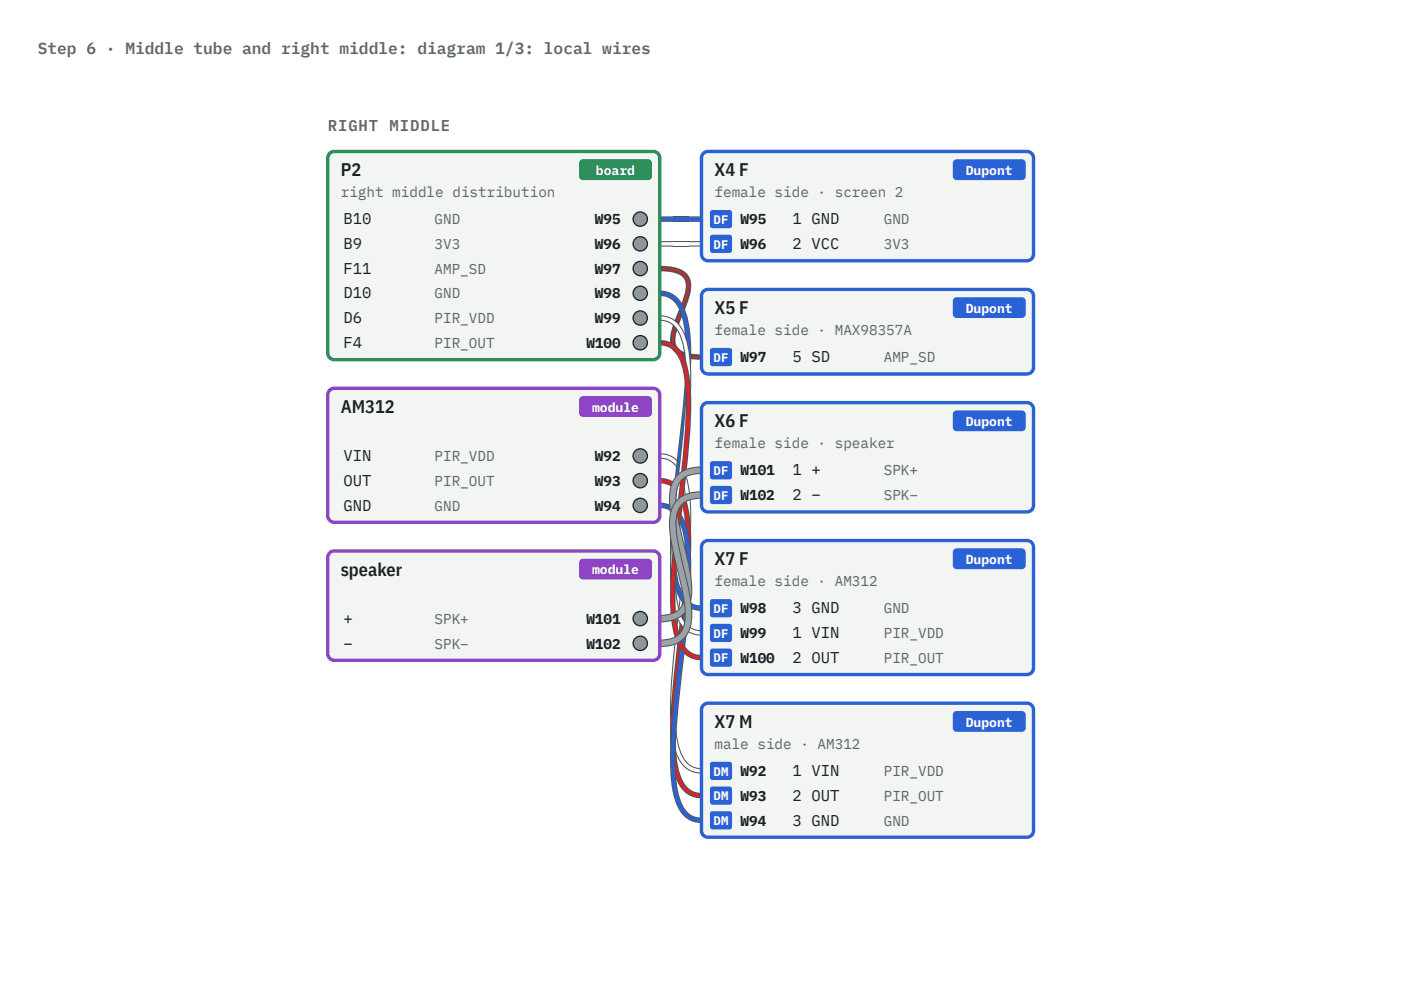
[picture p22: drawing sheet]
<svg xmlns="http://www.w3.org/2000/svg" width="297mm" height="210mm" viewBox="0 0 297 210" stroke-linecap="round" stroke-linejoin="round" font-family="sans-serif">
<defs><g id="words">
<g font-size="3.9" fill="#1d2226">
<text x="72.2" y="37.4">P2</text>
<text x="151.5" y="37.4">X4 F</text>
<text x="151.5" y="66.6">X5 F</text>
<text x="72.2" y="87.6">AM312</text>
<text x="151.5" y="90.7">X6 F</text>
<text x="151.5" y="119.9">X7 F</text>
<text x="72.2" y="122.1">speaker</text>
<text x="151.5" y="154.4">X7 M</text>
</g>
<text font-size="3.4" fill="#5e676d" x="8" y="11.5">Step 6 · Middle tube and right middle: diagram 1/3: local wires</text>
<g font-size="3.3" fill="#5e676d">
<text x="69.5" y="27.7">r i gh t</text>
<text x="82.6" y="27.7">mi d d l e</text>
</g>
<g font-size="3.3" fill="#1d2226">
<text x="72.8" y="47.6">B10</text>
<text x="168.1" y="47.6">1 GND</text>
<text x="72.8" y="52.8">B9</text>
<text x="168.1" y="52.8">2 VCC</text>
<text x="72.8" y="58.1">F11</text>
<text x="72.8" y="63.3">D10</text>
<text x="72.8" y="68.6">D6</text>
<text x="72.8" y="73.8">F4</text>
<text x="168.1" y="76.9">5 SD</text>
<text x="72.8" y="97.8">VIN</text>
<text x="168.1" y="100.9">1 +</text>
<text x="72.8" y="103.1">OUT</text>
<text x="168.1" y="106.1">2 −</text>
<text x="72.8" y="108.3">GND</text>
<text x="168.1" y="130.1">3 GND</text>
<text x="72.8" y="132.4">+</text>
<text x="72.8" y="137.6">−</text>
<text x="168.1" y="135.4">1 VIN</text>
<text x="168.1" y="140.6">2 OUT</text>
<text x="168.1" y="164.7">1 VIN</text>
<text x="168.1" y="169.9">2 OUT</text>
<text x="168.1" y="175.1">3 GND</text>
</g>
<g font-size="3" fill="#5e676d">
<text x="72.2" y="41.8">right middle distribution</text>
<text x="151.5" y="41.8">female side · screen 2</text>
<text x="92.1" y="47.6">GND</text>
<text x="187.4" y="47.6">GND</text>
<text x="92.1" y="52.8">3V3</text>
<text x="187.4" y="52.8">3V3</text>
<text x="92.1" y="58.1">AMP_SD</text>
<text x="92.1" y="63.3">GND</text>
<text x="92.1" y="68.6">PIR_VDD</text>
<text x="151.5" y="71.1">female side · MAX98357A</text>
<text x="92.1" y="73.8">PIR_OUT</text>
<text x="187.4" y="76.9">AMP_SD</text>
<text x="151.5" y="95.1">female side · speaker</text>
<text x="92.1" y="97.8">PIR_VDD</text>
<text x="187.4" y="100.9">SPK+</text>
<text x="92.1" y="103.1">PIR_OUT</text>
<text x="187.4" y="106.1">SPK−</text>
<text x="92.1" y="108.3">GND</text>
<text x="151.5" y="124.3">female side · AM312</text>
<text x="187.4" y="130.1">GND</text>
<text x="92.1" y="132.4">SPK+</text>
<text x="92.1" y="137.6">SPK−</text>
<text x="187.4" y="135.4">PIR_VDD</text>
<text x="187.4" y="140.6">PIR_OUT</text>
<text x="151.5" y="158.9">male side · AM312</text>
<text x="187.4" y="164.7">PIR_VDD</text>
<text x="187.4" y="169.9">PIR_OUT</text>
<text x="187.4" y="175.1">GND</text>
</g>
<g font-size="3" fill="#1d2226">
<text x="126.1" y="47.6">W95</text>
<text x="157" y="47.6">W95</text>
<text x="126.1" y="52.8">W96</text>
<text x="157" y="52.8">W96</text>
<text x="126.1" y="58.1">W97</text>
<text x="126.1" y="63.3">W98</text>
<text x="126.1" y="68.6">W99</text>
<text x="124.3" y="73.8">W100</text>
<text x="157" y="76.9">W97</text>
<text x="126.1" y="97.8">W92</text>
<text x="157" y="100.9">W101</text>
<text x="126.1" y="103.1">W93</text>
<text x="157" y="106.1">W102</text>
<text x="126.1" y="108.3">W94</text>
<text x="157" y="130.1">W98</text>
<text x="124.3" y="132.4">W101</text>
<text x="124.3" y="137.6">W102</text>
<text x="157" y="135.4">W99</text>
<text x="157" y="140.6">W100</text>
<text x="157" y="164.7">W92</text>
<text x="157" y="169.9">W93</text>
<text x="157" y="175.1">W94</text>
</g>
<g font-size="2.8" fill="#fff">
<text x="126.4" y="37.1">board</text>
<text x="204.8" y="37.1">Dupont</text>
<text x="204.8" y="66.4">Dupont</text>
<text x="125.5" y="87.4">module</text>
<text x="204.8" y="90.4">Dupont</text>
<text x="204.8" y="119.7">Dupont</text>
<text x="125.5" y="121.9">module</text>
<text x="204.8" y="154.2">Dupont</text>
</g>
<g font-size="2.6" fill="#fff">
<text x="151.3" y="47.5">DF</text>
<text x="151.3" y="52.7">DF</text>
<text x="151.3" y="76.7">DF</text>
<text x="151.3" y="100.8">DF</text>
<text x="151.3" y="106">DF</text>
<text x="151.3" y="130">DF</text>
<text x="151.3" y="135.3">DF</text>
<text x="151.3" y="140.5">DF</text>
<text x="151.3" y="164.5">DM</text>
<text x="151.3" y="169.8">DM</text>
<text x="151.3" y="175">DM</text>
</g>
</g></defs>
<path d="M139.9 46.5h8.8M139.9 51.7h8.8M139.9 57a7.3 7.3 0 0 1 5.2 1.4 3.7 3.7 0 0 1 .8 3.4l-.7 2.2-1.4 3.5a11.7 11.7 0 0 0-1.1 5.3 3.2 3.2 0 0 0 2.7 2.6l1.5 .3 1.8 .1M139.9 62.2l1.9 .4 1.4 .9 1.1 1.6a24.5 24.5 0 0 1 1.7 10.9 263.8 263.8 0 0 1-2.2 23.8 98.7 98.7 0 0 0-.8 21.7l.5 2.6 .8 2.1 1.1 1.5 1.5 1 1.8 .3M139.9 67.5l1.9 .3 1.4 1 1.1 1.5a24.5 24.5 0 0 1 1.7 10.9 263.8 263.8 0 0 1-2.2 23.8 98.7 98.7 0 0 0-.8 21.8l.5 2.5 .8 2.1 1.1 1.6 1.5 .9 1.8 .4M139.9 72.7l1.9 .4 1.4 .9 1.1 1.6a24.5 24.5 0 0 1 1.7 10.9 263.8 263.8 0 0 1-2.2 23.8 98.7 98.7 0 0 0-.8 21.7l.5 2.6 .8 2.1 1.1 1.5 1.5 1 1.8 .3M139.9 96.7l1.9 .4 1.4 1 1.1 1.5a24.5 24.5 0 0 1 1.7 10.9 263.8 263.8 0 0 1-2.2 23.8 98.7 98.7 0 0 0-.8 21.8l.5 2.5 .8 2.1 1.1 1.5 1.5 1 1.8 .3M139.9 102l1.9 .3 1.4 1 1.1 1.6a24.5 24.5 0 0 1 1.7 10.8 263.8 263.8 0 0 1-2.2 23.9 98.7 98.7 0 0 0-.8 21.7l.5 2.5 .8 2.1 1.1 1.6 1.5 1 1.8 .3M139.9 107.2l1.9 .4 1.4 .9 1.1 1.6a24.5 24.5 0 0 1 1.7 10.9 263.8 263.8 0 0 1-2.2 23.8 98.7 98.7 0 0 0-.8 21.7l.5 2.6 .8 2.1 1.1 1.5 1.5 1 1.8 .3" fill="none" stroke="#4c555b" stroke-width="1.2" stroke-linecap="butt"/>
<path d="M139.9 51.7h8.8M139.9 67.5l1.9 .3 1.4 1 1.1 1.5a24.5 24.5 0 0 1 1.7 10.9 263.8 263.8 0 0 1-2.2 23.8 98.7 98.7 0 0 0-.8 21.8l.5 2.5 .8 2.1 1.1 1.6 1.5 .9 1.8 .4M139.9 96.7l1.9 .4 1.4 1 1.1 1.5a24.5 24.5 0 0 1 1.7 10.9 263.8 263.8 0 0 1-2.2 23.8 98.7 98.7 0 0 0-.8 21.8l.5 2.5 .8 2.1 1.1 1.5 1.5 1 1.8 .3" fill="none" stroke="#fbfbf7" stroke-width=".72" stroke-linecap="butt"/>
<path d="M139.9 72.7l1.9 .4 1.4 .9 1.1 1.6a24.5 24.5 0 0 1 1.7 10.9 263.8 263.8 0 0 1-2.2 23.8 98.7 98.7 0 0 0-.8 21.7l.5 2.6 .8 2.1 1.1 1.5 1.5 1 1.8 .3M139.9 102l1.9 .3 1.4 1 1.1 1.6a24.5 24.5 0 0 1 1.7 10.8 263.8 263.8 0 0 1-2.2 23.9 98.7 98.7 0 0 0-.8 21.7l.5 2.5 .8 2.1 1.1 1.6 1.5 1 1.8 .3" fill="none" stroke="#d7262b" stroke-width=".72" stroke-linecap="butt"/>
<path d="M139.9 46.5h8.8M139.9 62.2l1.9 .4 1.4 .9 1.1 1.6a24.5 24.5 0 0 1 1.7 10.9 263.8 263.8 0 0 1-2.2 23.8 98.7 98.7 0 0 0-.8 21.7l.5 2.6 .8 2.1 1.1 1.5 1.5 1 1.8 .3M139.9 107.2l1.9 .4 1.4 .9 1.1 1.6a24.5 24.5 0 0 1 1.7 10.9 263.8 263.8 0 0 1-2.2 23.8 98.7 98.7 0 0 0-.8 21.7l.5 2.6 .8 2.1 1.1 1.5 1.5 1 1.8 .3" fill="none" stroke="#2a62d6" stroke-width=".72" stroke-linecap="butt"/>
<path d="M139.9 57a7.3 7.3 0 0 1 5.2 1.4 3.7 3.7 0 0 1 .8 3.4l-.7 2.2-1.4 3.5a11.7 11.7 0 0 0-1.1 5.3 3.2 3.2 0 0 0 2.7 2.6l1.5 .3 1.8 .1" fill="none" stroke="#8a5326" stroke-width=".72" stroke-linecap="butt"/>
<path d="M148.7 99.8a5.3 5.3 0 0 0-5.7 3.5 22.3 22.3 0 0 0 .8 10.2l1 4a22.3 22.3 0 0 1 .9 10.2 4.6 4.6 0 0 1-3.9 3.4l-1.9 .1M148.7 105a5.3 5.3 0 0 0-5.7 3.5 22.3 22.3 0 0 0 .8 10.3l1 3.9a22.3 22.3 0 0 1 .9 10.3 4.6 4.6 0 0 1-3.9 3.3l-1.9 .2" fill="none" stroke="#4c555b" stroke-width="1.6" stroke-linecap="butt"/>
<path d="M148.7 99.8a5.3 5.3 0 0 0-5.7 3.5 22.3 22.3 0 0 0 .8 10.2l1 4a22.3 22.3 0 0 1 .9 10.2 4.6 4.6 0 0 1-3.9 3.4l-1.9 .1M148.7 105a5.3 5.3 0 0 0-5.7 3.5 22.3 22.3 0 0 0 .8 10.3l1 3.9a22.3 22.3 0 0 1 .9 10.3 4.6 4.6 0 0 1-3.9 3.3l-1.9 .2" fill="none" stroke="#9aa3a8" stroke-width="1.2" stroke-linecap="butt"/>
<path d="M69.8 32.7l.6-.5 .5-.1h67.6a1.38 1.38 0 0 1 1.4 1.4v41.4a1.38 1.38 0 0 1-1.4 1.4h-67.6a1.38 1.38 0 0 1-1.4-1.4v-41.4z" fill="#f3f5f2"/>
<path d="M69.8 32.7l.6-.5 .5-.1h67.6a1.38 1.38 0 0 1 1.4 1.4v41.4a1.38 1.38 0 0 1-1.4 1.4h-67.6a1.38 1.38 0 0 1-1.4-1.4v-41.4z" fill="none" stroke="#2f8f5b" stroke-width=".72" stroke-linecap="butt"/>
<path d="M123 34l.6-.2h13.8a.83 .83 0 0 1 .8 .8v2.8a.83 .83 0 0 1-.8 .8h-13.8a.83 .83 0 0 1-.8-.8v-2.8z" fill="#2f8f5b"/>
<path d="M69.8 82.9l.6-.4 .5-.1h67.6a1.38 1.38 0 0 1 1.4 1.4v25.6a1.38 1.38 0 0 1-1.4 1.4h-67.6a1.38 1.38 0 0 1-1.4-1.4v-25.6z" fill="#f3f5f2"/>
<path d="M69.8 82.9l.6-.4 .5-.1h67.6a1.38 1.38 0 0 1 1.4 1.4v25.6a1.38 1.38 0 0 1-1.4 1.4h-67.6a1.38 1.38 0 0 1-1.4-1.4v-25.6z" fill="none" stroke="#8e44c4" stroke-width=".72" stroke-linecap="butt"/>
<path d="M123 84.3l.6-.3h13.8a.83 .83 0 0 1 .8 .9v2.7a.83 .83 0 0 1-.8 .9h-13.8a.83 .83 0 0 1-.8-.9v-2.7z" fill="#8e44c4"/>
<path d="M70.1 117.2l.8-.3h67.6a1.38 1.38 0 0 1 1.4 1.4v20.4a1.38 1.38 0 0 1-1.4 1.4h-67.6a1.38 1.38 0 0 1-1.4-1.4v-20.4l.1-.5z" fill="#f3f5f2"/>
<path d="M70.1 117.2l.8-.3h67.6a1.38 1.38 0 0 1 1.4 1.4v20.4a1.38 1.38 0 0 1-1.4 1.4h-67.6a1.38 1.38 0 0 1-1.4-1.4v-20.4l.1-.5z" fill="none" stroke="#8e44c4" stroke-width=".72" stroke-linecap="butt"/>
<path d="M123 118.8l.6-.3h13.8a.83 .83 0 0 1 .8 .9v2.7a.83 .83 0 0 1-.8 .9h-13.8a.83 .83 0 0 1-.8-.9v-2.7z" fill="#8e44c4"/>
<path d="M149 32.7l.7-.5 .4-.1h67.6a1.38 1.38 0 0 1 1.4 1.4v20.4a1.38 1.38 0 0 1-1.4 1.4h-67.6a1.38 1.38 0 0 1-1.4-1.4v-20.4z" fill="#f3f5f2"/>
<path d="M149 32.7l.7-.5 .4-.1h67.6a1.38 1.38 0 0 1 1.4 1.4v20.4a1.38 1.38 0 0 1-1.4 1.4h-67.6a1.38 1.38 0 0 1-1.4-1.4v-20.4z" fill="none" stroke="#2a62d6" stroke-width=".72" stroke-linecap="butt"/>
<path d="M202.3 34l.5-.2h13.8a.83 .83 0 0 1 .9 .8v2.8a.83 .83 0 0 1-.9 .8h-13.8a.83 .83 0 0 1-.8-.8v-2.8z" fill="#2a62d6"/>
<path d="M149 62l.7-.5 .4-.1h67.6a1.38 1.38 0 0 1 1.4 1.4v15.2a1.38 1.38 0 0 1-1.4 1.3h-67.6a1.38 1.38 0 0 1-1.4-1.3v-15.2z" fill="#f3f5f2"/>
<path d="M149 62l.7-.5 .4-.1h67.6a1.38 1.38 0 0 1 1.4 1.4v15.2a1.38 1.38 0 0 1-1.4 1.3h-67.6a1.38 1.38 0 0 1-1.4-1.3v-15.2z" fill="none" stroke="#2a62d6" stroke-width=".72" stroke-linecap="butt"/>
<path d="M202.3 63.3l.5-.2h13.8a.83 .83 0 0 1 .9 .8v2.7a.83 .83 0 0 1-.9 .9h-13.8a.83 .83 0 0 1-.8-.9v-2.7z" fill="#2a62d6"/>
<path d="M149 86l.7-.5 .4-.1h67.6a1.38 1.38 0 0 1 1.4 1.4v20.4a1.38 1.38 0 0 1-1.4 1.4h-67.6a1.38 1.38 0 0 1-1.4-1.4v-20.4z" fill="#f3f5f2"/>
<path d="M149 86l.7-.5 .4-.1h67.6a1.38 1.38 0 0 1 1.4 1.4v20.4a1.38 1.38 0 0 1-1.4 1.4h-67.6a1.38 1.38 0 0 1-1.4-1.4v-20.4z" fill="none" stroke="#2a62d6" stroke-width=".72" stroke-linecap="butt"/>
<path d="M202.3 87.3l.5-.2h13.8a.83 .83 0 0 1 .9 .8v2.8a.83 .83 0 0 1-.9 .8h-13.8a.83 .83 0 0 1-.8-.8v-2.8z" fill="#2a62d6"/>
<path d="M149 115.2l.7-.4 .4-.1h67.6a1.38 1.38 0 0 1 1.4 1.4v25.6a1.38 1.38 0 0 1-1.4 1.4h-67.6a1.38 1.38 0 0 1-1.4-1.4v-25.6z" fill="#f3f5f2"/>
<path d="M149 115.2l.7-.4 .4-.1h67.6a1.38 1.38 0 0 1 1.4 1.4v25.6a1.38 1.38 0 0 1-1.4 1.4h-67.6a1.38 1.38 0 0 1-1.4-1.4v-25.6z" fill="none" stroke="#2a62d6" stroke-width=".72" stroke-linecap="butt"/>
<path d="M202.3 116.6l.5-.3h13.8a.83 .83 0 0 1 .9 .9v2.7a.83 .83 0 0 1-.9 .9h-13.8a.83 .83 0 0 1-.8-.9v-2.7z" fill="#2a62d6"/>
<path d="M149 149.8l.7-.5 .4-.1h67.6a1.38 1.38 0 0 1 1.4 1.4v25.6a1.38 1.38 0 0 1-1.4 1.4h-67.6a1.38 1.38 0 0 1-1.4-1.4v-25.6z" fill="#f3f5f2"/>
<path d="M149 149.8l.7-.5 .4-.1h67.6a1.38 1.38 0 0 1 1.4 1.4v25.6a1.38 1.38 0 0 1-1.4 1.4h-67.6a1.38 1.38 0 0 1-1.4-1.4v-25.6z" fill="none" stroke="#2a62d6" stroke-width=".72" stroke-linecap="butt"/>
<path d="M202.3 151.1l.5-.2h13.8a.83 .83 0 0 1 .9 .8v2.7a.83 .83 0 0 1-.9 .9h-13.8a.83 .83 0 0 1-.8-.9v-2.7z" fill="#2a62d6"/>
<circle cx="135.7" cy="96.7" r="1.52" fill="#8e979c"/>
<circle cx="135.7" cy="96.7" r="1.52" fill="none" stroke="#1d2226" stroke-width=".28"/>
<path d="M150.8 161.7h4.1l.3 .5-.1 3-.4 .3-3.9-.1-.3-.5v-2.7z" fill="#2a62d6"/>
<circle cx="135.7" cy="102" r="1.52" fill="#8e979c"/>
<circle cx="135.7" cy="102" r="1.52" fill="none" stroke="#1d2226" stroke-width=".28"/>
<path d="M150.8 166.9h4.1l.3 .5-.1 3.1-.4 .2h-3.9l-.3-.5v-2.8z" fill="#2a62d6"/>
<circle cx="135.7" cy="107.2" r="1.52" fill="#8e979c"/>
<circle cx="135.7" cy="107.2" r="1.52" fill="none" stroke="#1d2226" stroke-width=".28"/>
<path d="M150.8 172.2h4.1l.3 .5-.1 3-.4 .3-3.9-.1-.3-.5v-2.7z" fill="#2a62d6"/>
<circle cx="135.7" cy="46.5" r="1.52" fill="#8e979c"/>
<circle cx="135.7" cy="46.5" r="1.52" fill="none" stroke="#1d2226" stroke-width=".28"/>
<path d="M150.8 44.6h4.1l.3 .5-.1 3-.4 .3-3.9-.1-.3-.4v-2.8z" fill="#2a62d6"/>
<circle cx="135.7" cy="51.7" r="1.52" fill="#8e979c"/>
<circle cx="135.7" cy="51.7" r="1.52" fill="none" stroke="#1d2226" stroke-width=".28"/>
<path d="M150.8 49.9h4.1l.3 .5-.1 3-.4 .3-3.9-.1-.3-.5v-2.7z" fill="#2a62d6"/>
<circle cx="135.7" cy="57" r="1.52" fill="#8e979c"/>
<circle cx="135.7" cy="57" r="1.52" fill="none" stroke="#1d2226" stroke-width=".28"/>
<path d="M150.8 73.9h4.1l.3 .5-.1 3-.4 .3-3.9-.1-.3-.5v-2.7z" fill="#2a62d6"/>
<circle cx="135.7" cy="62.2" r="1.52" fill="#8e979c"/>
<circle cx="135.7" cy="62.2" r="1.52" fill="none" stroke="#1d2226" stroke-width=".28"/>
<path d="M150.8 127.2h4.1l.3 .5-.1 3-.4 .3-3.9-.1-.3-.5v-2.7z" fill="#2a62d6"/>
<circle cx="135.7" cy="67.5" r="1.52" fill="#8e979c"/>
<circle cx="135.7" cy="67.5" r="1.52" fill="none" stroke="#1d2226" stroke-width=".28"/>
<path d="M150.8 132.4h4.1l.3 .5-.1 3-.4 .3-3.9-.1-.3-.4v-2.8z" fill="#2a62d6"/>
<circle cx="135.7" cy="72.7" r="1.52" fill="#8e979c"/>
<circle cx="135.7" cy="72.7" r="1.52" fill="none" stroke="#1d2226" stroke-width=".28"/>
<path d="M150.8 137.7h4.1l.3 .5-.1 3-.4 .3-3.9-.1-.3-.5v-2.7z" fill="#2a62d6"/>
<circle cx="135.7" cy="131.2" r="1.52" fill="#8e979c"/>
<circle cx="135.7" cy="131.2" r="1.52" fill="none" stroke="#1d2226" stroke-width=".28"/>
<path d="M150.8 97.9h4.1l.3 .5-.1 3-.4 .3-3.9-.1-.3-.4v-2.8z" fill="#2a62d6"/>
<circle cx="135.7" cy="136.5" r="1.52" fill="#8e979c"/>
<circle cx="135.7" cy="136.5" r="1.52" fill="none" stroke="#1d2226" stroke-width=".28"/>
<path d="M150.8 103.2h4.1l.3 .4-.1 3.1-.4 .3-3.9-.1-.3-.5v-2.8z" fill="#2a62d6"/>
<use href="#words"/>
</svg>
